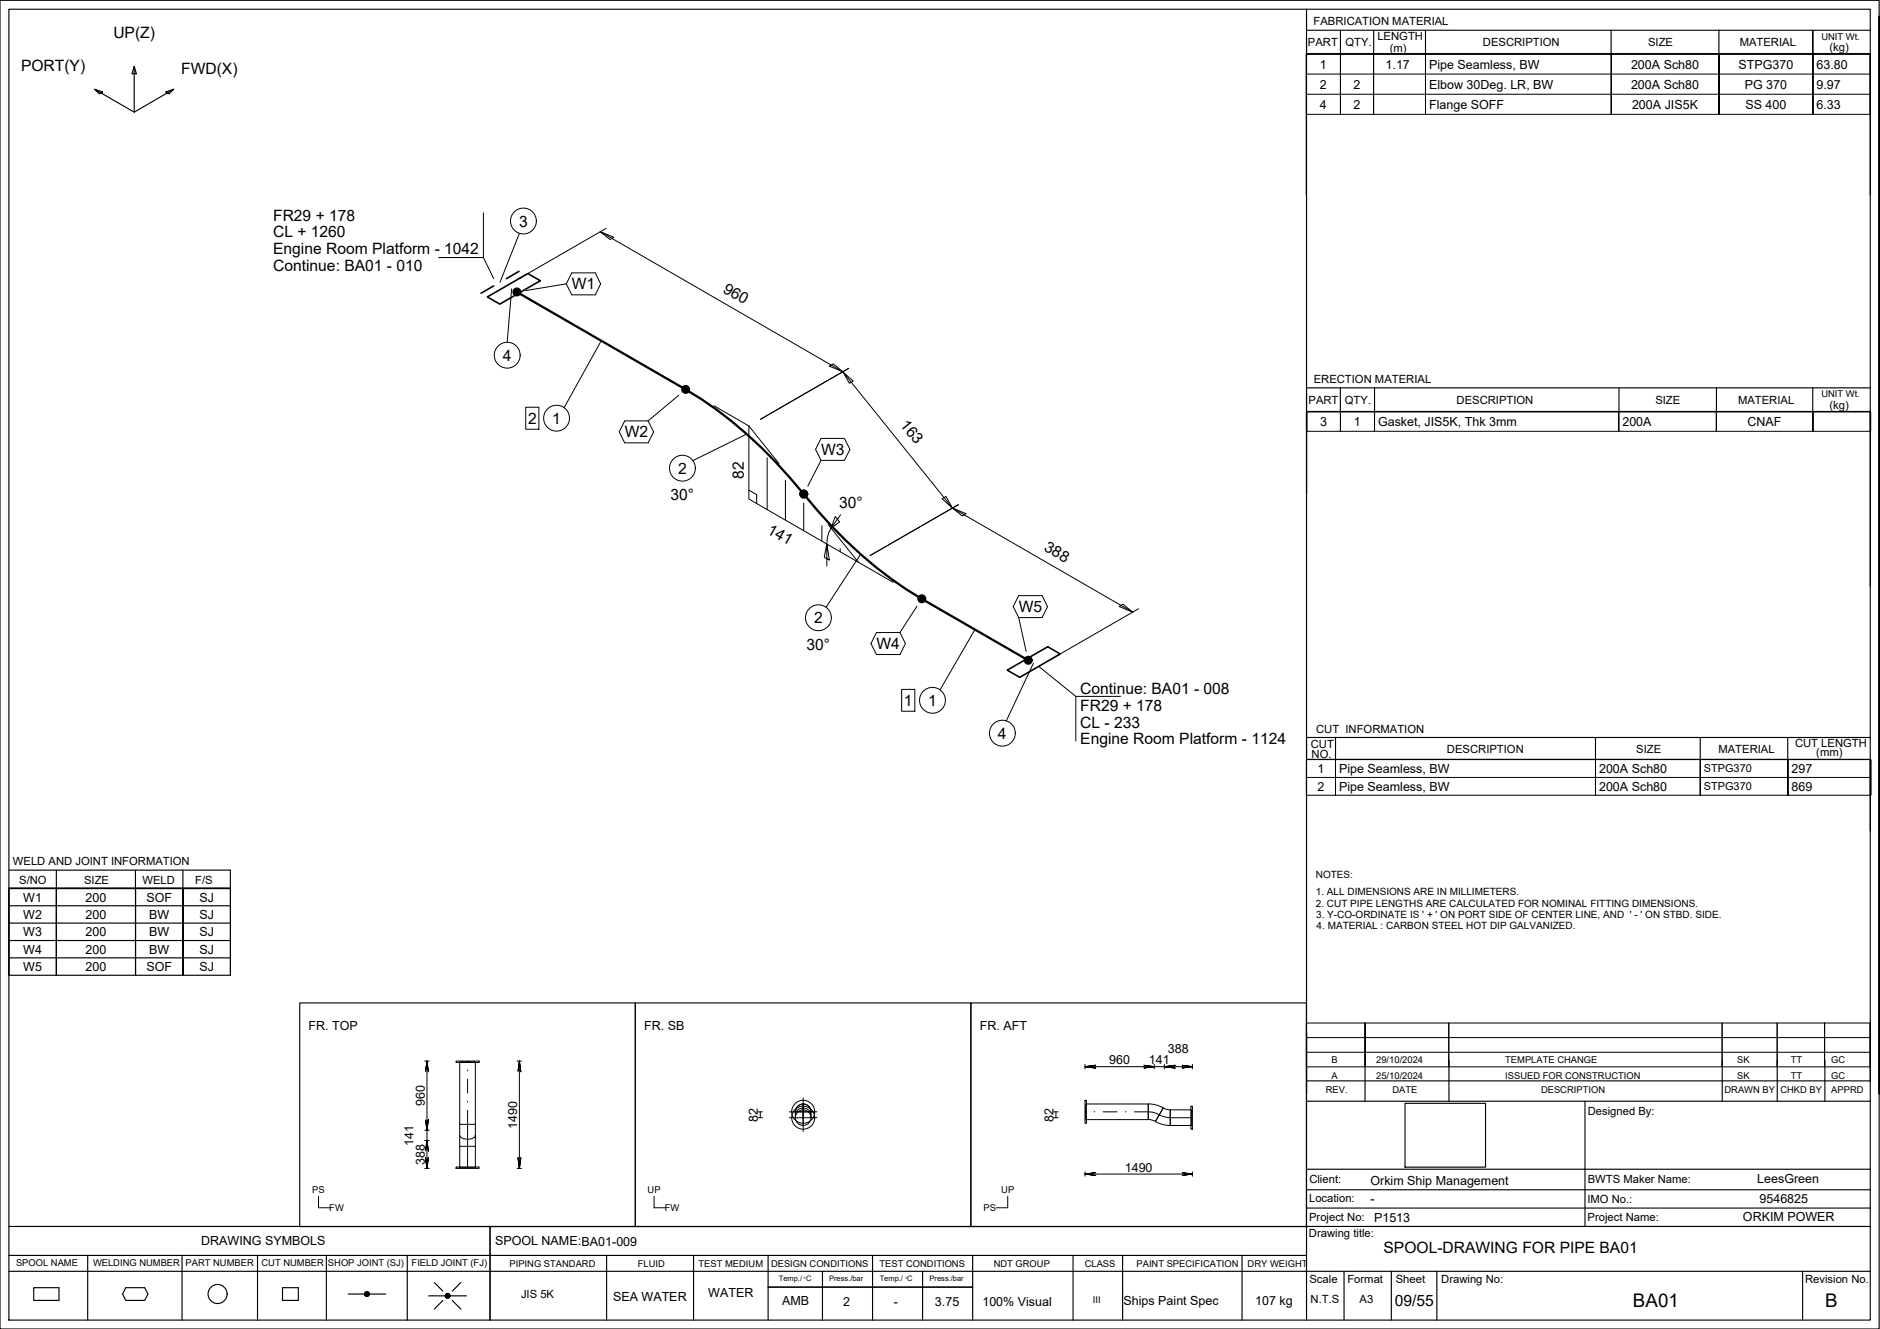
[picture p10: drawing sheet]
<svg xmlns="http://www.w3.org/2000/svg" width="420mm" height="297mm" viewBox="0 0 420 297" stroke-linecap="round" stroke-linejoin="round" font-family="sans-serif">
<defs><g id="words">
<g font-size="4.2">
<text x="365" y="292.1">BA01</text>
<text x="407.9" y="292.1">B</text>
</g>
<g font-size="3.5">
<text x="25.3" y="8.5">UP(Z)</text>
<text x="4.7" y="15.8">PORT(Y)</text>
<text x="40.5" y="16.6">FWD(X)</text>
<text x="61" y="53.1">CL + 1260</text>
<text x="61" y="49.3">FR29 + 178</text>
<text x="116" y="50.7">3</text>
<text x="61" y="56.8">Engine Room Platform - 1042</text>
<text x="61" y="60.6">Continue: BA01 - 010</text>
<text x="127.8" y="64.7">W1</text>
<text x="161.4" y="65.2" transform="rotate(30 161.4 65.2)">960</text>
<text x="112.4" y="80.7">4</text>
<text x="118" y="94.7">2</text>
<text x="123.4" y="94.7">1</text>
<text x="201.1" y="95" transform="rotate(51 201.1 95)">163</text>
<text x="139.6" y="97.8">W2</text>
<text x="183.5" y="101.7">W3</text>
<text x="151.5" y="105.9">2</text>
<text x="166.3" y="107" transform="rotate(-90 166.3 107)">82</text>
<text x="149.9" y="111.9">30°</text>
<text x="187.5" y="113.5">30°</text>
<text x="171.3" y="119.1" transform="rotate(30 171.3 119.1)">141</text>
<text x="233.1" y="122.9" transform="rotate(30 233.1 122.9)">388</text>
<text x="227.7" y="136.8">W5</text>
<text x="181.9" y="139.3">2</text>
<text x="180.3" y="145.3">30°</text>
<text x="195.9" y="145.1">W4</text>
<text x="241.4" y="155.1">Continue: BA01 - 008</text>
<text x="202" y="157.8">1</text>
<text x="207.4" y="157.8">1</text>
<text x="241.4" y="158.9">FR29 + 178</text>
<text x="223" y="165.1">4</text>
<text x="241.4" y="162.7">CL - 233</text>
<text x="241.4" y="166.4">Engine Room Platform - 1124</text>
<text x="309.2" y="280.1">SPOOL-DRAWING FOR PIPE BA01</text>
<text x="311.7" y="291.8">09/55</text>
</g>
<g font-size="2.8">
<text x="295" y="15.3">1</text>
<text x="309.7" y="15.3">1.17</text>
<text x="319.4" y="15.3">Pipe Seamless, BW</text>
<text x="364.5" y="15.3">200A Sch80</text>
<text x="388.5" y="15.3">STPG370</text>
<text x="406" y="15.3">63.80</text>
<text x="295" y="19.8">2</text>
<text x="302.5" y="19.8">2</text>
<text x="319.4" y="19.8">Elbow 30Deg. LR, BW</text>
<text x="364.5" y="19.8">200A Sch80</text>
<text x="389.9" y="19.8">PG 370</text>
<text x="406" y="19.8">9.97</text>
<text x="295" y="24.3">4</text>
<text x="302.5" y="24.3">2</text>
<text x="319.4" y="24.3">Flange SOFF</text>
<text x="364.7" y="24.3">200A JIS5K</text>
<text x="390.1" y="24.3">SS 400</text>
<text x="406" y="24.3">6.33</text>
<text x="295.1" y="95.2">3</text>
<text x="302.6" y="95.2">1</text>
<text x="308" y="95.2">Gasket, JIS5K, Thk 3mm</text>
<text x="362.6" y="95.2">200A</text>
<text x="390.6" y="95.2">CNAF</text>
<text x="294.4" y="172.7">1</text>
<text x="299.3" y="172.7">Pipe Seamless, BW</text>
<text x="357.4" y="172.7">200A Sch80</text>
<text x="400.4" y="172.7">297</text>
<text x="294.4" y="176.7">2</text>
<text x="299.3" y="176.7">Pipe Seamless, BW</text>
<text x="357.4" y="176.7">200A Sch80</text>
<text x="400.4" y="176.7">869</text>
<text x="5.2" y="201.5">W1</text>
<text x="19.1" y="201.5">200</text>
<text x="32.7" y="201.5">SOF</text>
<text x="44.6" y="201.5">SJ</text>
<text x="5.2" y="205.4">W2</text>
<text x="5.2" y="209.3">W3</text>
<text x="19.1" y="205.4">200</text>
<text x="19.1" y="209.3">200</text>
<text x="33.3" y="205.4">BW</text>
<text x="33.3" y="209.3">BW</text>
<text x="44.6" y="205.4">SJ</text>
<text x="44.6" y="209.3">SJ</text>
<text x="5.2" y="213.2">W4</text>
<text x="19.1" y="213.2">200</text>
<text x="33.3" y="213.2">BW</text>
<text x="44.6" y="213.2">SJ</text>
<text x="5.2" y="217">W5</text>
<text x="19.1" y="217">200</text>
<text x="32.7" y="217">SOF</text>
<text x="44.6" y="217">SJ</text>
<text x="69" y="230.2">FR. TOP</text>
<text x="144" y="230.2">FR. SB</text>
<text x="219" y="230.2">FR. AFT</text>
<text x="247.9" y="237.9">960</text>
<text x="256.8" y="237.9">141</text>
<text x="261" y="235.4">388</text>
<text x="94.9" y="247.2" transform="rotate(-90 94.9 247.2)">960</text>
<text x="169.4" y="250.7" transform="rotate(-90 169.4 250.7)">82</text>
<text x="235.5" y="250.7" transform="rotate(-90 235.5 250.7)">82</text>
<text x="92.4" y="256.1" transform="rotate(-90 92.4 256.1)">141</text>
<text x="115.6" y="252.3" transform="rotate(-90 115.6 252.3)">1490</text>
<text x="94.9" y="260.4" transform="rotate(-90 94.9 260.4)">388</text>
<text x="251.4" y="261.9">1490</text>
<text x="306.3" y="265">Orkim Ship Management</text>
<text x="306.3" y="268.8">-</text>
<text x="392.7" y="264.4">LeesGreen</text>
<text x="393.2" y="268.9">9546825</text>
<text x="307.1" y="273.1">P1513</text>
<text x="389.5" y="273">ORKIM POWER</text>
<text x="45" y="278.2">DRAWING SYMBOLS</text>
<text x="110.6" y="278.3">SPOOL NAME:BA01-009</text>
<text x="137" y="290.8">SEA WATER</text>
<text x="158.3" y="290">WATER</text>
<text x="174.8" y="291.7">AMB</text>
<text x="188.5" y="291.9">2</text>
<text x="199.7" y="291.9">-</text>
<text x="209" y="291.8">3.75</text>
<text x="219.6" y="291.9">100% Visual</text>
<text x="251.1" y="291.7">Ships Paint Spec</text>
<text x="280.5" y="291.7">107 kg</text>
</g>
<g font-size="2.5">
<text x="293.6" y="5.7">FABRICATION MATERIAL</text>
<text x="292.3" y="10.3">PART</text>
<text x="300.7" y="10.3">QTY.</text>
<text x="307.8" y="8.9">LENGTH</text>
<text x="310.6" y="11.5">(m)</text>
<text x="331.4" y="10.3">DESCRIPTION</text>
<text x="368.3" y="10.3">SIZE</text>
<text x="388.8" y="10.3">MATERIAL</text>
<text x="408.9" y="11.4">(kg)</text>
<text x="293.6" y="85.7">ERECTION MATERIAL</text>
<text x="292.4" y="90.2">PART</text>
<text x="300.6" y="90.2">QTY.</text>
<text x="325.5" y="90.2">DESCRIPTION</text>
<text x="370" y="90.2">SIZE</text>
<text x="388.4" y="90.2">MATERIAL</text>
<text x="408.9" y="91.3">(kg)</text>
<text x="292.9" y="167.2">CUT</text>
<text x="294.1" y="163.9">CUT INFORMATION</text>
<text x="401.2" y="167">CUT LENGTH</text>
<text x="293.1" y="169.4">NO.</text>
<text x="323.4" y="168.3">DESCRIPTION</text>
<text x="365.7" y="168.3">SIZE</text>
<text x="384" y="168.3">MATERIAL</text>
<text x="405.9" y="169">(mm)</text>
<text x="2.9" y="193.4">WELD AND JOINT INFORMATION</text>
<text x="4.3" y="197.5">S/NO</text>
<text x="18.8" y="197.5">SIZE</text>
<text x="31.9" y="197.5">WELD</text>
<text x="43.6" y="197.5">F/S</text>
<text x="354.9" y="249.2">Designed By:</text>
<text x="292.6" y="268.6">Location:</text>
<text x="292.6" y="264.5">Client:</text>
<text x="354.8" y="268.9">IMO No.:</text>
<text x="354.9" y="264.3">BWTS Maker Name:</text>
<text x="292.6" y="272.8">Project No:</text>
<text x="354.8" y="272.8">Project Name:</text>
<text x="292.5" y="276.4">Drawing title:</text>
<text x="292.7" y="286.7">Scale</text>
<text x="301.1" y="286.7">Format</text>
<text x="311.9" y="286.7">Sheet</text>
<text x="322.1" y="286.7">Drawing No:</text>
<text x="403.4" y="286.7">Revision No.</text>
<text x="116.4" y="290.2">JIS 5K</text>
<text x="292.9" y="291.3">N.T.S</text>
<text x="303.9" y="291.3">A3</text>
</g>
<g font-size="2.4">
<text x="380.8" y="172.6">STPG370</text>
<text x="380.8" y="176.6">STPG370</text>
</g>
<g font-size="2.2">
<text x="294.1" y="196.3">NOTES:</text>
<text x="294.1" y="200">1. ALL DIMENSIONS ARE IN MILLIMETERS.</text>
<text x="294.1" y="202.7">2. CUT PIPE LENGTHS ARE CALCULATED FOR NOMINAL FITTING DIMENSIONS.</text>
<text x="294.2" y="205.1">3. Y-CO-ORDINATE IS ' + ' ON PORT SIDE OF CENTER LINE, AND ' - ' ON STBD. SIDE.</text>
<text x="294.3" y="207.7">4. MATERIAL : CARBON STEEL HOT DIP GALVANIZED.</text>
</g>
<g font-size="2.1">
<text x="407.1" y="8.9">UNIT Wt.</text>
<text x="407.1" y="88.8">UNIT Wt.</text>
<text x="297.6" y="237.7">B</text>
<text x="307.6" y="237.7">29/10/2024</text>
<text x="336.4" y="237.7">TEMPLATE CHANGE</text>
<text x="388.3" y="237.7">SK</text>
<text x="400.2" y="237.7">TT</text>
<text x="409.3" y="237.7">GC</text>
<text x="296.3" y="244.4">REV.</text>
<text x="297.6" y="241.2">A</text>
<text x="307.6" y="241.2">25/10/2024</text>
<text x="311.2" y="244.4">DATE</text>
<text x="336.4" y="241.2">ISSUED FOR CONSTRUCTION</text>
<text x="344.4" y="244.4">DESCRIPTION</text>
<text x="385.4" y="244.4">DRAWN BY</text>
<text x="388.3" y="241.2">SK</text>
<text x="397.9" y="244.4">CHKD BY</text>
<text x="400.2" y="241.2">TT</text>
<text x="409.3" y="244.4">APPRD</text>
<text x="409.3" y="241.2">GC</text>
<text x="69.8" y="266.7">PS</text>
<text x="144.7" y="266.7">UP</text>
<text x="223.8" y="266.7">UP</text>
<text x="73.6" y="270.7">FW</text>
<text x="148.6" y="270.7">FW</text>
<text x="219.8" y="270.7">PS</text>
<text x="3.6" y="283">SPOOL NAME</text>
<text x="20.8" y="282.9">WELDING NUMBER</text>
<text x="41.5" y="282.9">PART NUMBER</text>
<text x="58.4" y="282.9">CUT NUMBER</text>
<text x="73.3" y="282.9">SHOP JOINT (SJ)</text>
<text x="92" y="283">FIELD JOINT (FJ)</text>
<text x="113.9" y="283.1">PIPING STANDARD</text>
<text x="142.6" y="283.1">FLUID</text>
<text x="156.1" y="283.1">TEST MEDIUM</text>
<text x="172.3" y="283.1">DESIGN CONDITIONS</text>
<text x="196.6" y="283.1">TEST CONDITIONS</text>
<text x="222.1" y="283.1">NDT GROUP</text>
<text x="242.4" y="283.1">CLASS</text>
<text x="254" y="283.1">PAINT SPECIFICATION</text>
<text x="278.8" y="283.1">DRY WEIGHT</text>
<text x="244.2" y="291.3">III</text>
</g>
<g font-size="1.7">
<text x="174.1" y="286.4">Temp./ C</text>
<text x="185.3" y="286.4">Press./bar</text>
<text x="196.6" y="286.4">Temp./ C</text>
<text x="207.8" y="286.4">Press./bar</text>
</g>
<g font-size=".7">
<text x="179.7" y="285.8">0</text>
<text x="202.4" y="285.8">0</text>
</g>
</g></defs>
<g fill="none" stroke="#000" stroke-width=".22">
<path d="M292 12.1h126v13.5h-126zM292 16.6h126M292 12.1v13.5M299.6 12.1v13.5v-13.5M307 12.1v13.5v-13.5M318.6 12.1v13.5v-13.5M360.1 12.1v13.5v-13.5M384.2 12.1v13.5v-13.5M405.2 12.1v13.5v-13.5M418 12.1v13.5M292 21.1h126M108 47.6v10h-10"/>
<path d="M108 57.6l2.3 4.7M116.1 52.2l-4.4 10.9M134.2 51.8l3 1.2-.9 .5zM134.2 51.8l54.2 31.3M135.5 51l-19.7 11.4M114.3 64.6l-1 11.9M126.6 63.4l-9.1 1.5M127.8 61h5.2l1.2 2.4-1.2 2.5h-5.2l-1.2-2.5zM134.4 76.2l-8.3 14.9M117.5 91h2.9v4.9h-2.9zM139.6 94.1h5.2l1.3 2.4-1.3 2.5h-5.2l-1.2-2.5zM151.7 88.3l-6.9 5.8"/>
<path d="M159.6 90.7l7.8 4.5M166.9 97l-12.1 6M167.4 95.2v16.3l24.5 14.2M167.4 95.2l6.7 8.4M183.5 98h5.2l1.2 2.4-1.2 2.5h-5.2l-1.2-2.5zM185.3 81.8l.9-.5 2.2 1.8zM188.4 83.1l2.3 2.1-.9 .5zM188.4 83.1l24.5 30.4M189.7 82.3l-19.7 11.4M292 92.1h126.1v4.3h-126.1zM292.1 92.1v4.3M299.6 92.1v4.3v-4.3"/>
<path d="M307.2 92.1v4.3v-4.3M361.8 92.1v4.3v-4.3M383.6 92.1v4.3v-4.3M405.2 92.1v4.3v-4.3M418 92.1v4.3M167.4 109.5l1.7 1v2M171.4 102.3v11.6M175.5 107.4v8.9M179.6 112.4v6.2M183.5 102.9l-3 5.8M183.7 117.5v3.5M185.1 117.3l6.8 8.4"/>
<path d="M187.9 115l-2.2 3.1 1.9-1.4-.9-1.2-1 2.6-.5 .9-.3 1.2-.1 1.4 .6 3.6-1.2-.7 .6-2.9v4.9M210.5 111.5l.9-.5 1.5 2.5zM212.9 113.5l3 1.3-.9 .5zM212.9 113.5l40.2 23.3M214.2 112.8l-19.7 11.4M187.8 122.6v.7M191.9 125.7l7.7 4.5M192.3 123.9l-7.7 11.8M204.9 135.5l-3.8 5.9M227.7 133.1h5.2l1.2 2.5-1.2 2.4h-5.2l-1.3-2.4zM227.7 138l1.6 7.6M250.1 135.6l.9-.5 2.1 1.7z"/>
<path d="M254.4 136.1l-19.7 11.3M195.9 141.4h5.2l1.3 2.4-1.3 2.5h-5.2l-1.3-2.5zM201.5 154.1h2.9v4.9h-2.9zM217.9 140.7l-7.8 13.5M230.9 148.3l-6 12.8M232.1 148.9l8.3 6.7M250.4 155.6h-10v10M292 169.8h126.2v7.9h-126.2zM292 169.8v7.9M292 173.8h126.2M298.5 169.8v7.9v-7.9M356.6 169.8v7.9v-7.9"/>
<path d="M380 169.8v7.9v-7.9M399.6 169.8v7.9v-7.9M418 169.8v7.9M94.9 237.2h1M95.4 237.2l-.3 2.4 .3-2.4 .3 2.4zM95.4 237.2v15.4l.3-2.4-.3 2.4-.3-2.4 .3 2.4v2.3M101.9 237.2h5.2v.3h-5.2zM102.7 237.3h3.5v14h-3.5zM104.5 237.3h.1M104.5 237.2v.3M104.5 239.2v.1M115.6 237.2h1"/>
<path d="M116.1 237.2l-.3 2.4 .3-2.4 .3 2.4zM116.1 237.2v23.9l.3-2.4-.3 2.4-.3-2.4 .3 2.4M242.5 238.4l2.4-.3-2.4 .3 2.4 .3-2.4-.3h15.5l-2.5-.3 2.5 .3-2.5 .3 7.1-.6-2.4 .3 2.4 .3-2.4-.3h6.3M242.5 237.9v1M258 237.9v1M260.2 237.9v1M264.1 238.1l2.4 .3-2.4 .3 2.4-.3zM266.5 237.9v1M292 228.6h126v9.8h-126zM292 228.6v9.8M292 235.2h126M292 231.9h126"/>
<path d="M305.1 228.6v9.8v-9.8M323.8 228.6v9.8M384.9 228.6v9.8M397.2 228.6v9.8M407.8 228.6v9.8v-9.8M418 228.6v9.8M94.9 252.6h1M94.9 254.9h1M95.4 254.9l-.3 2.4 .3-2.4 .3 2.4zM95.4 254.9v6.2l.3-2.4-.3 2.4-.3-2.4 .3 2.4M102.7 251.3v2.5a2.17 2.17 0 0 0 3 .6l.5-.6v-2.5M102.7 256.2h3.5v4.8h-3.5z"/>
<path d="M102.7 253.8v2.4M104.5 248.2v12.8M104.5 241.2v3.1M104.5 246.2v.1M106.2 253.8v2.4M169.4 248.5h1M169.4 249.8h1M169.9 248.5v1.3M176.4 248.5h6.2M176.4 249.8h6.2M177.8 249.2a1.75 1.75 0 0 1 1.7-1.6 1.75 1.75 0 0 1 1.7 1.6M177.8 249.8a2.54 2.54 0 0 1 .8-2.8 1.75 1.75 0 0 1 2.7 1.5l-.1 1.3"/>
<path d="M179.5 246.7v2.5M179.5 245.4v7.5M235.5 248.5h1M235.5 249.8h1M236 248.5v1.3M242.5 245.9h.3v5.2h-.3zM242.5 248.5h.3M242.6 248.5h.1M242.6 246.7h14v3.5h-14zM244.5 248.5h.2M246.5 248.5h3.1M251.5 248.5h.2"/>
<path d="M253.5 248.5h3.1a6.5 6.5 0 0 1 3.3 1l1.6 .3h5M260 247.6l-1.6-.6-1.8-.3v3.5M260 247.6l1.5 .5v3.5a8.6 8.6 0 0 1-4-1.3l-.9-.1M260 247.6l-1.8 3.1M261.5 248.1h4.8v3.5h-4.8zM266.1 247.2h.4v5.2h-.4zM71.2 267.4v2.5h2.6M94.9 261.1h1M101.9 260.8h5.2v.3h-5.2zM104.5 260.8v.3M115.6 261.1h1M146.2 267.4v2.5h2.6"/>
<path d="M225.2 267.4v2.5h-2.5M242.5 262.4l2.4 .3-2.4-.3 2.4-.3zM242.5 261.9v1M242.5 262.4h24M264.1 262.1l2.4 .3-2.4 .3 2.4-.3zM266.5 261.9v1"/>
<circle cx="117" cy="49.4" r="2.89"/>
<circle cx="113.4" cy="79.4" r="2.89"/>
<circle cx="124.4" cy="93.5" r="2.89"/>
<circle cx="152.5" cy="104.6" r="2.89"/>
<circle cx="182.9" cy="138.1" r="2.89"/>
<circle cx="208.4" cy="156.5" r="2.89"/>
<circle cx="224" cy="163.9" r="2.89"/>
<circle cx="179.5" cy="249.8" r="2.57"/>
<circle cx="179.5" cy="248.5" r="2.57"/>
<circle cx="179.5" cy="249.8" r="1.75"/>
</g>
<g fill="none" stroke="#000" stroke-width=".25">
<path d="M0 .1h420v296.9h-420zM2 2.1h416v292.9h-416zM21.1 19.9l1.8 .7-.7 .4zM21.1 19.9l8.9 5.2M30 14.8v10.3l8.8-5.2M30 14.8l.5 1.7h-1zM292 2.1v292.9M292 6.8h126M299.6 6.8v5.3M307 6.8v5.3M318.6 6.8v5.3M360.1 6.8v5.3"/>
<path d="M384.2 6.8v5.3M405.1 6.8v5.3v-5.3M418 12.1h-126v31.5v-31.5h126v31.5M420 3.6v240.9v-240.9M37.1 20.6l1.7-.7-1 1.1zM292 92v18.3v-18.3h126zM292 86.7h126M299.6 86.7v5.3M307.2 86.7v5.3M361.8 86.7v5.3M383.6 86.7v5.3M405.1 86.7v5.2"/>
<path d="M418 92.1v38.9M292 169.7l126 .1v15.9M292 164.8h126M298.5 164.8v4.9M356.6 164.8v4.9M380 164.8v4.9M399.5 164.8v4.9M2 198.6h49.5v19.4h-49.5zM2 198.6v19.4M2 194.5h49.5v4.1h-49.5M12.6 198.6v19.4v-19.4M12.6 194.5v4.1"/>
<path d="M30.3 194.5v4.1M30.3 198.6v19.4v-19.4M40.9 194.5v4.1M40.9 198.6v19.4v-19.4M51.5 198.6h-49.5h49.5M51.5 198.6v19.4M2 214.1h49.5M2 210.2h49.5M2 206.3h49.5M2 202.4h49.5M67 224.2h75v50h-75zM142 224.2h75v50h-75z"/>
<path d="M217 224.2h75v50h-75zM292 230.6v13.9v-13.9M305.1 237v9.1M323.8 237v9.1M384.9 237v9.1M397.2 237v9.1M407.8 237v9.1M418 228.5v13.1M292 246.1h126M292 241.6h126M314 246.6h18v14.3h-18zM354.2 246.1v28"/>
<path d="M2 274.1h416M109.5 274.1v20.9M292 261.3h126M292 270h126M292 265.9h126M2 284.1h416M2 280.6h290M7.5 287.8h5.7v2.8h-5.7zM19.6 280.6v14.4M28.1 287.8h4.2l.8 1.4-.8 1.4h-4.2l-.7-1.4zM40.7 280.6v14.4M57.6 280.6v14.4"/>
<path d="M63.1 287.8h3.6v2.8h-3.6zM72.9 280.6v14.4M77.8 289.2h3.7M81.7 288.8l-.1 .2M81.9 288.7l-.4 .4M82 288.7l-.5 .6M82.1 288.7l-.6 .7M82.2 288.8l-.7 .6M82.3 288.8l-.7 .7M82.3 288.8l-.7 .8M82.4 288.9l-.7 .7M82.4 289l-.7 .7"/>
<path d="M82.5 289l-.7 .7M82.5 289.5l-.3 .2M82.5 289.1l-.6 .6M82.5 289.2l-.5 .5M82.5 289.3l-.4 .4M82.5 289.2h3.7M91 280.6v14.4M95.8 289.6h3.7M97 286.6l2 2M99 290.7l-2 1.9M99.9 289.1l-.3 .3M100 289.1l-.5 .5"/>
<path d="M100.1 289.1l-.6 .6M100.2 289.1l-.7 .7M100.2 289.2l-.6 .6M100.3 289.2l-.7 .7M100.4 289.2l-.7 .8M100.4 289.3l-.7 .7M100.5 289.4l-.7 .7M100.5 289.9l-.1 .1M100.5 289.5l-.6 .6M100.5 289.7l-.4 .4M100.6 289.6h3.6M100.6 289.6l-.6 .5"/>
<path d="M101.1 290.7l1.9 1.9M103 286.6l-1.9 2M135.6 280.6v14.4M155 280.6v14.4M171.7 287.7h45.7M171.7 280.6v14.4M183.8 284.1v10.9M195 280.6v14.4M206.2 284.1v10.9M217.4 280.6v14.4M239.8 280.6v14.4M250.9 280.7v14.3"/>
<path d="M277.6 280.6v14.4M300.4 284.1v10.9M310.9 284.1v10.9M321.1 284.1v10.9M402.9 284.1v10.9"/>
<circle cx="48.6" cy="289.2" r="2.13"/>
<circle cx="82" cy="289.2" r=".54"/>
<circle cx="100" cy="289.6" r=".54"/>
</g>
<path d="M108.9 66.4l9.1-5.3 2.8 1.6-9.1 5.3zM110.3 63.9l-2.8 1.6M116 60.6l-2.8 1.7M225.1 149.8l9.1-5.2 2.7 1.6-9 5.2z" fill="none" stroke="#000" stroke-width=".36"/>
<g fill="none" stroke="#000" stroke-width=".51">
<path d="M115.5 65.3l37.7 21.7a98.2 98.2 0 0 1 26.4 23.4 97.3 97.3 0 0 0 26.4 23.4l23.8 13.8"/>
<circle cx="115.5" cy="65.3" r=".75"/>
<circle cx="115.5" cy="65.3" r=".37"/>
<circle cx="153.2" cy="87" r=".75"/>
<circle cx="153.2" cy="87" r=".37"/>
<circle cx="179.6" cy="110.4" r=".75"/>
<circle cx="179.6" cy="110.4" r=".37"/>
<circle cx="206" cy="133.8" r=".75"/>
<circle cx="206" cy="133.8" r=".37"/>
<circle cx="229.8" cy="147.6" r=".75"/>
<circle cx="229.8" cy="147.6" r=".37"/>
</g>
<path d="M113.9 46.3v6.2M110.2 76.3v6.2M117.3 90.8v5.3M121.3 90.4v6.2M149.4 101.6v6.1M149.7 108.4v4.3M179.8 135v6.2M180.1 141.9v4.3M201.3 153.9v5.3M205.3 153.4v6.2M220.9 160.8v6.2" fill="none" stroke="#fff" stroke-width=".22"/>
<g fill="#fff" stroke="#fff" stroke-width=".22">
<path d="M127.5 90.4l-6.2 6.2h6.2zM121.3 90.4h6.2l-6.2 6.2z"/>
<path d="M110.2 82.5h6.2v-6.2zM110.2 76.3h6.2l-6.2 6.2z"/>
<path d="M120.1 46.3l-6.2 6.2h6.2zM113.9 46.3h6.2l-6.2 6.2z"/>
<path d="M155.6 101.6l-6.2 6.1h6.2zM149.4 101.6h6.2l-6.2 6.1z"/>
<path d="M186 135l-6.2 6.2h6.2zM179.8 135h6.2l-6.2 6.2z"/>
<path d="M211.5 153.4l-6.2 6.2h6.2zM205.3 153.4h6.2l-6.2 6.2z"/>
<path d="M227.1 160.8l-6.2 6.2h6.2zM220.9 160.8h6.2l-6.2 6.2z"/>
<path d="M120.6 90.8l-3.3 5.3h3.3zM117.3 90.8h3.3l-3.3 5.3z"/>
<path d="M204.7 153.9l-3.4 5.3h3.4zM201.3 153.9h3.4l-3.4 5.3z"/>
<path d="M149.7 112.7h5.6v-4.3zM149.7 108.4h5.6l-5.6 4.3z"/>
<path d="M180.1 146.2h5.6v-4.3zM180.1 141.9h5.6l-5.6 4.3z"/>
</g>
<use href="#words"/>
</svg>
